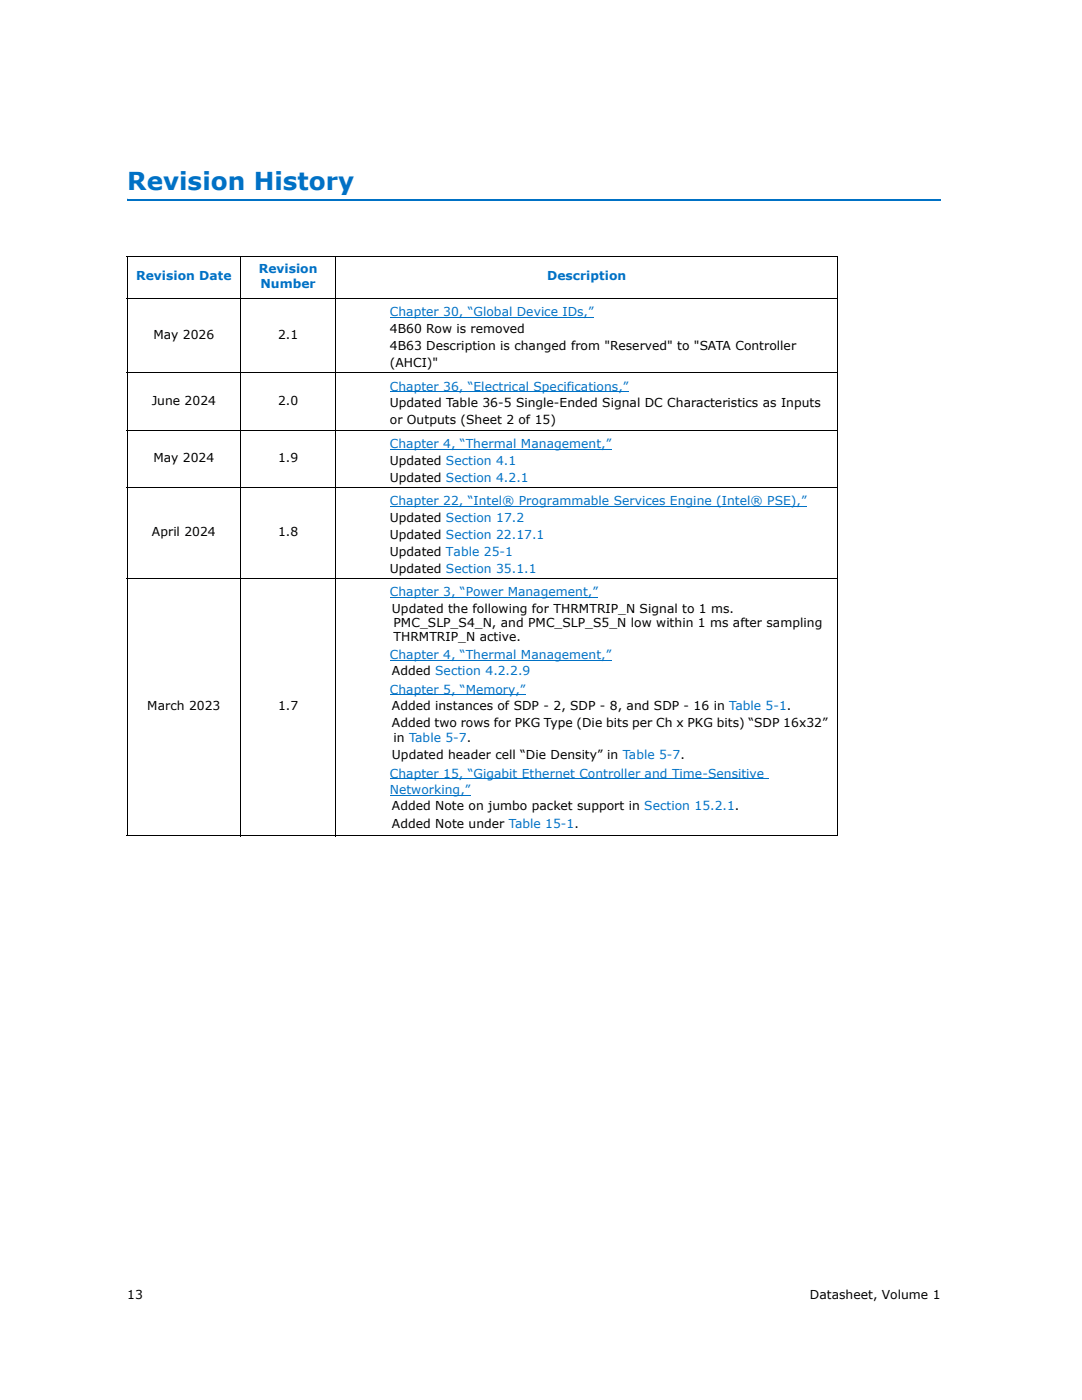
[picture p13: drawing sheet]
<svg xmlns="http://www.w3.org/2000/svg" width="216mm" height="279mm" viewBox="0 0 216 279" stroke-linecap="round" stroke-linejoin="round" font-family="sans-serif">
<defs><g id="words">
<text font-size="4.9" fill="#0071c5" x="25.4" y="37.9">Revision History</text>
<g font-size="2.5" fill="#0071c5">
<text x="27.2" y="56">Revision Date</text>
<text x="51.6" y="54.6">Revision</text>
<text x="52" y="57.4">Number</text>
<text x="109.2" y="56">Description</text>
<text x="77.8" y="63.2">Chapter 30, “Global Device IDs,”</text>
<text x="77.8" y="78">Chapter 36, “Electrical Specifications,”</text>
<text x="77.8" y="89.4">Chapter 4, “Thermal Management,”</text>
<text x="77.8" y="100.9">Chapter 22, “Intel® Programmable Services Engine (Intel® PSE),”</text>
<text x="77.8" y="119">Chapter 3, “Power Management,”</text>
<text x="77.8" y="131.6">Chapter 4, “Thermal Management,”</text>
<text x="77.8" y="138.4">Chapter 5, “Memory,”</text>
<text x="77.8" y="155.2">Chapter 15, “Gigabit Ethernet Controller and Time-Sensitive</text>
<text x="77.8" y="158.5">Networking,”</text>
</g>
<g font-size="2.5">
<text x="30.6" y="67.6">May 2026</text>
<text x="55.5" y="67.6">2.1</text>
<text x="77.8" y="66.5">4B60 Row is removed</text>
<text x="77.8" y="69.9">4B63 Description is changed from &quot;Reserved&quot; to &quot;SATA Controller</text>
<text x="77.8" y="73.2">(AHCI)&quot;</text>
<text x="30.3" y="80.7">June 2024</text>
<text x="55.5" y="80.7">2.0</text>
<text x="77.8" y="81.3">Updated Table 36-5 Single-Ended Signal DC Characteristics as Inputs</text>
<text x="77.8" y="84.6">or Outputs (Sheet 2 of 15)</text>
<text x="30.6" y="92.2">May 2024</text>
<text x="55.5" y="92.2">1.9</text>
<text x="77.8" y="92.8">Updated Section 4.1</text>
<text x="77.8" y="96.1">Updated Section 4.2.1</text>
<text x="30.3" y="107">April 2024</text>
<text x="55.5" y="107">1.8</text>
<text x="77.8" y="104.2">Updated Section 17.2</text>
<text x="77.8" y="107.6">Updated Section 22.17.1</text>
<text x="77.8" y="110.9">Updated Table 25-1</text>
<text x="77.8" y="114.3">Updated Section 35.1.1</text>
<text x="78.2" y="122.2">Updated the following for THRMTRIP_N Signal to 1 ms.</text>
<text x="78.5" y="125.1">PMC_SLP_S4_N, and PMC_SLP_S5_N low within 1 ms after sampling</text>
<text x="78.5" y="127.9">THRMTRIP_N active.</text>
<text x="78.2" y="134.8">Added Section 4.2.2.9</text>
<text x="29.4" y="141.7">March 2023</text>
<text x="55.5" y="141.7">1.7</text>
<text x="78.2" y="141.6">Added instances of SDP - 2, SDP - 8, and SDP - 16 in Table 5-1.</text>
<text x="78.2" y="145.2">Added two rows for PKG Type (Die bits per Ch x PKG bits) “SDP 16x32”</text>
<text x="78.5" y="148">in Table 5-7.</text>
<text x="78.2" y="151.5">Updated header cell “Die Density” in Table 5-7.</text>
<text x="78.2" y="161.7">Added Note on jumbo packet support in Section 15.2.1.</text>
<text x="78.2" y="165.3">Added Note under Table 15-1.</text>
<text x="25.4" y="259.2">13</text>
<text x="161.6" y="259.2">Datasheet, Volume 1</text>
</g>
</g></defs>
<path d="M25.4 39.7v.3z" fill="#0071c5"/>
<path d="M25.4 39.8h162.3" fill="none" stroke="#0071c5" stroke-width=".36"/>
<path d="M77.8 63.4h40.7M77.8 78.2h47.6M77.8 89.6h44.2M77.8 101.1h24.9" fill="none" stroke="#0071c5" stroke-width=".2"/>
<path d="M102.7 101h.8v.2h-.8z" fill="#0071c5"/>
<path d="M77.8 119.2h41.5M103.5 101.1h57.5M77.8 131.8h44.2M77.8 138.7h27.1M77.8 155.4h75.6M77.8 158.7h16.1" fill="none" stroke="#0071c5" stroke-width=".2"/>
<path d="M25.3 51.1h141.9M25.3 59.6h141.9M25.4 51.2v115.5M48 51.1v115.8M67 51.1v115.8M167.1 51.2v115.5M25.3 74.4h141.9M25.3 85.9h141.9M25.3 97.3h141.9M25.3 115.5h141.9M25.3 166.8h141.9" fill="none" stroke="#000" stroke-width=".2"/>
<use href="#words"/>
</svg>
